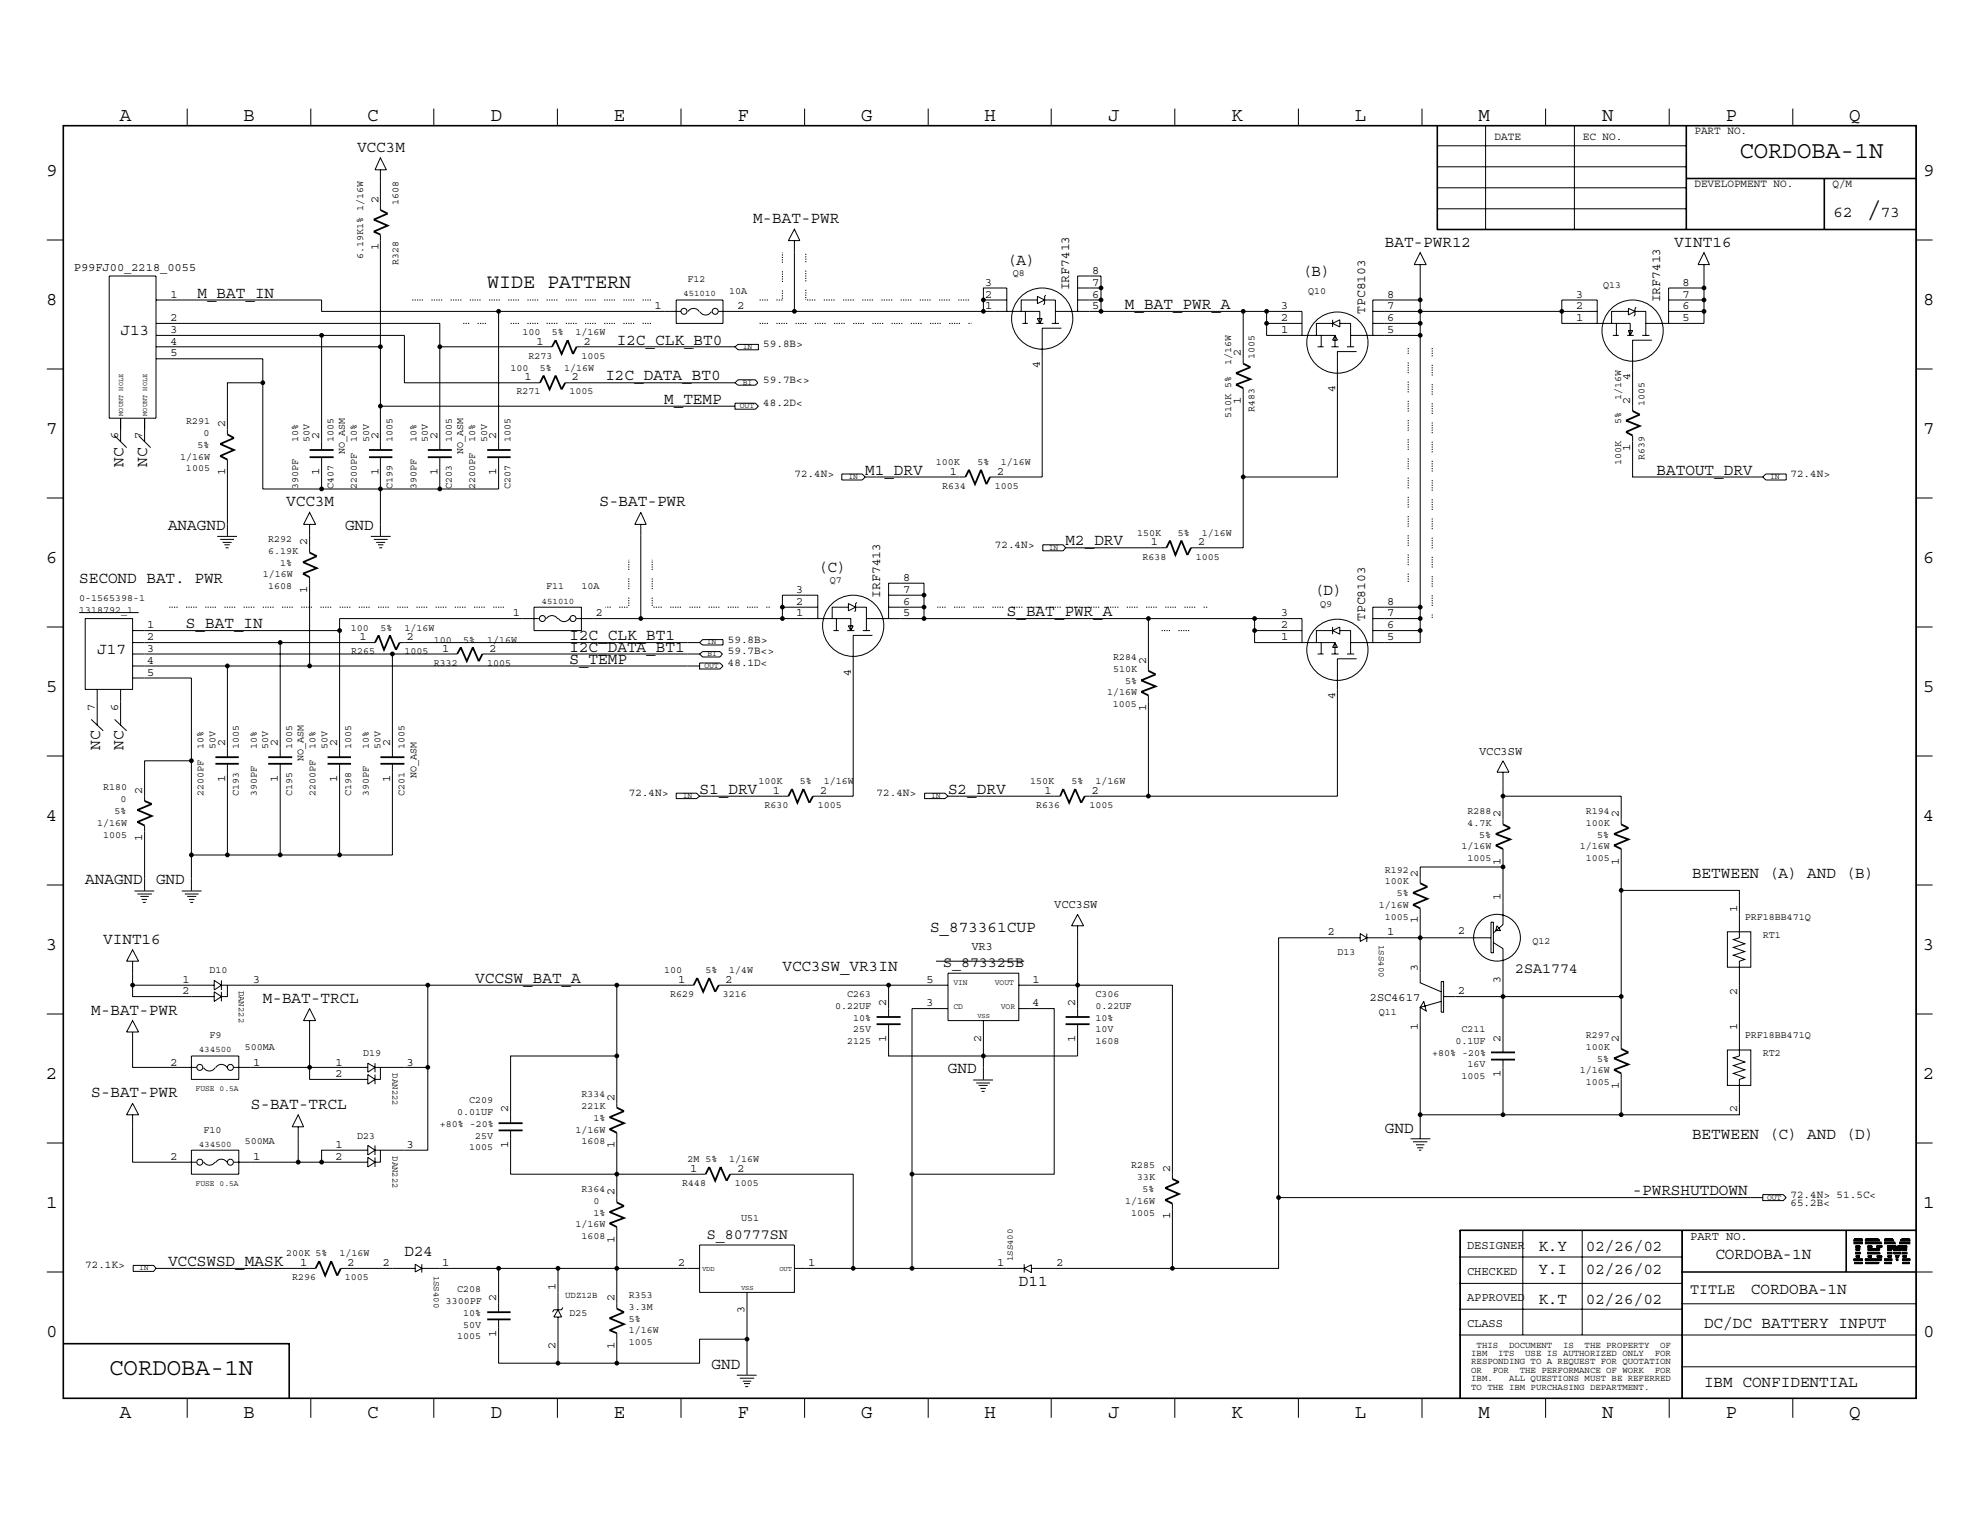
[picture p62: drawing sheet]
<svg xmlns="http://www.w3.org/2000/svg" width="279mm" height="216mm" viewBox="0 0 279 216" stroke-linecap="round" stroke-linejoin="round" font-family="sans-serif">
<defs><g id="words">
<g font-size="3.4">
<text x="245.4" y="22.3">CORDOBA-1N</text>
<text x="263.5" y="30.6">/</text>
<text x="15.4" y="194">CORDOBA-1N</text>
</g>
<text font-size="2.8" x="68.7" y="40.6">WIDE PATTERN</text>
<g font-size="2.7">
<text x="16.9" y="17">A</text>
<text x="34.4" y="17">B</text>
<text x="51.8" y="17">C</text>
<text x="69.3" y="17">D</text>
<text x="86.6" y="17">E</text>
<text x="104.1" y="17">F</text>
<text x="121.5" y="17">G</text>
<text x="138.9" y="17">H</text>
<text x="156.4" y="17">J</text>
<text x="173.7" y="17">K</text>
<text x="191.2" y="17">L</text>
<text x="208.6" y="17">M</text>
<text x="226.1" y="17">N</text>
<text x="243.5" y="17">P</text>
<text x="260.9" y="17">Q</text>
<text x="6.5" y="24.8">9</text>
<text x="271.4" y="24.8">9</text>
<text x="6.5" y="43">8</text>
<text x="271.4" y="43">8</text>
<text x="6.5" y="61.2">7</text>
<text x="271.4" y="61.2">7</text>
<text x="6.5" y="79.4">6</text>
<text x="271.4" y="79.4">6</text>
<text x="6.5" y="97.6">5</text>
<text x="271.4" y="97.6">5</text>
<text x="6.5" y="115.8">4</text>
<text x="271.4" y="115.8">4</text>
<text x="6.5" y="134">3</text>
<text x="271.4" y="134">3</text>
<text x="6.5" y="152.2">2</text>
<text x="271.4" y="152.2">2</text>
<text x="6.5" y="170.4">1</text>
<text x="271.4" y="170.4">1</text>
<text x="6.5" y="188.6">0</text>
<text x="271.4" y="188.6">0</text>
<text x="16.9" y="200.1">A</text>
<text x="34.4" y="200.1">B</text>
<text x="51.8" y="200.1">C</text>
<text x="69.3" y="200.1">D</text>
<text x="86.6" y="200.1">E</text>
<text x="104.1" y="200.1">F</text>
<text x="121.5" y="200.1">G</text>
<text x="138.9" y="200.1">H</text>
<text x="156.4" y="200.1">J</text>
<text x="173.7" y="200.1">K</text>
<text x="191.2" y="200.1">L</text>
<text x="208.6" y="200.1">M</text>
<text x="226.1" y="200.1">N</text>
<text x="243.5" y="200.1">P</text>
<text x="260.9" y="200.1">Q</text>
</g>
<g font-size="2.3">
<text x="50.4" y="21.5">VCC3M</text>
<text x="106.3" y="31.5">M-BAT-PWR</text>
<text x="195.4" y="34.8">BAT-PWR12</text>
<text x="236.2" y="34.8">VINT16</text>
<text x="258.7" y="30.6">62</text>
<text x="265.4" y="30.6">73</text>
<text x="27.9" y="42">M_BAT_IN</text>
<text x="142.1" y="37.3">(A)</text>
<text x="183.7" y="38.9">(B)</text>
<text x="17" y="47.3">J13</text>
<text x="158.7" y="43.6">M_BAT_PWR_A</text>
<text x="85.4" y="53.7">I2C_DATA_BT0</text>
<text x="87" y="48.7">I2C_CLK_BT0</text>
<text x="93.7" y="57">M_TEMP</text>
<text x="17.4" y="65.9" transform="rotate(-90 17.4 65.9)">NC</text>
<text x="20.7" y="65.9" transform="rotate(-90 20.7 65.9)">NC</text>
<text x="40.4" y="71.5">VCC3M</text>
<text x="84.6" y="71.5">S-BAT-PWR</text>
<text x="122.1" y="67">M1_DRV</text>
<text x="233.8" y="67">BATOUT_DRV</text>
<text x="23.7" y="74.8">ANAGND</text>
<text x="48.7" y="74.8">GND</text>
<text x="150.4" y="77">M2_DRV</text>
<text x="11.2" y="82.3">SECOND BAT. PWR</text>
<text x="115.4" y="80.7">(C)</text>
<text x="185.4" y="84">(D)</text>
<text x="26.2" y="88.6">S_BAT_IN</text>
<text x="142.1" y="87">S_BAT_PWR_A</text>
<text x="13.7" y="92.3">J17</text>
<text x="80.3" y="93.6">S_TEMP</text>
<text x="80.3" y="91.9">I2C_DATA_BT1</text>
<text x="80.3" y="90.3">I2C_CLK_BT1</text>
<text x="14.1" y="105.8" transform="rotate(-90 14.1 105.8)">NC</text>
<text x="17.4" y="105.8" transform="rotate(-90 17.4 105.8)">NC</text>
<text x="98.7" y="112">S1_DRV</text>
<text x="133.8" y="112">S2_DRV</text>
<text x="12" y="124.8">ANAGND</text>
<text x="22" y="124.8">GND</text>
<text x="238.8" y="124">BETWEEN (A) AND (B)</text>
<text x="131.2" y="131.5">S_873361CUP</text>
<text x="14.6" y="133.2">VINT16</text>
<text x="110.4" y="137">VCC3SW_VR3IN</text>
<text x="12.9" y="143.2">M-BAT-PWR</text>
<text x="37.1" y="141.5">M-BAT-TRCL</text>
<text x="67.1" y="138.7">VCCSW_BAT_A</text>
<text x="12.9" y="154.9">S-BAT-PWR</text>
<text x="133.8" y="151.5">GND</text>
<text x="35.4" y="156.5">S-BAT-TRCL</text>
<text x="195.4" y="159.9">GND</text>
<text x="238.8" y="160.7">BETWEEN (C) AND (D)</text>
<text x="230.4" y="168.7">-PWRSHUTDOWN</text>
<text x="23.7" y="178.6">VCCSWSD_MASK</text>
<text x="57.1" y="177.3">D24</text>
<text x="217.1" y="176.5">K.Y</text>
<text x="217.1" y="179.8">Y.I</text>
<text x="223.8" y="176.5">02/26/02</text>
<text x="223.8" y="179.8">02/26/02</text>
<text x="242.1" y="177.6">CORDOBA-1N</text>
<text x="143.8" y="181.5">D11</text>
<text x="217.1" y="184">K.T</text>
<text x="223.8" y="184">02/26/02</text>
<text x="247.1" y="182.6">CORDOBA-1N</text>
<text x="240.5" y="187.4">DC/DC BATTERY INPUT</text>
<text x="100.4" y="193.2">GND</text>
<text x="240.5" y="195.7">IBM CONFIDENTIAL</text>
</g>
<g font-size="2.1">
<text x="133.1" y="136.5">S_873325B</text>
<text x="213.8" y="137.3">2SA1774</text>
<text x="99.7" y="174.8">S_80777SN</text>
<text x="238.5" y="182.5">TITLE</text>
</g>
<g font-size="1.8">
<text x="150.9" y="41" transform="rotate(-90 150.9 41)">IRF7413</text>
<text x="192.6" y="44.3" transform="rotate(-90 192.6 44.3)">TPC8103</text>
<text x="234.3" y="42.7" transform="rotate(-90 234.3 42.7)">IRF7413</text>
<text x="124.2" y="84.3" transform="rotate(-90 124.2 84.3)">IRF7413</text>
<text x="192.6" y="87.6" transform="rotate(-90 192.6 87.6)">TPC8103</text>
</g>
<g font-size="1.7">
<text x="53.4" y="28.6" transform="rotate(-90 53.4 28.6)">2</text>
<text x="53.4" y="35.3" transform="rotate(-90 53.4 35.3)">1</text>
<text x="10.4" y="38.2">P99FJ00_2218_0055</text>
<text x="24" y="42">1</text>
<text x="139" y="42">2</text>
<text x="139" y="40.3">3</text>
<text x="154.1" y="40.3">7</text>
<text x="154.1" y="38.6">8</text>
<text x="154.1" y="42">6</text>
<text x="195.7" y="42">8</text>
<text x="222.4" y="42">3</text>
<text x="237.4" y="42">7</text>
<text x="237.4" y="40.3">8</text>
<text x="24" y="47">3</text>
<text x="24" y="45.3">2</text>
<text x="92.4" y="43.6">1</text>
<text x="104.1" y="43.6">2</text>
<text x="139" y="43.6">1</text>
<text x="154.1" y="43.6">5</text>
<text x="180.8" y="45.3">2</text>
<text x="180.8" y="47">1</text>
<text x="180.8" y="43.6">3</text>
<text x="195.7" y="43.6">7</text>
<text x="195.7" y="47">5</text>
<text x="195.7" y="45.3">6</text>
<text x="222.4" y="43.6">2</text>
<text x="222.4" y="45.3">1</text>
<text x="237.4" y="45.3">5</text>
<text x="237.4" y="43.6">6</text>
<text x="24" y="50.3">5</text>
<text x="24" y="48.7">4</text>
<text x="74" y="53.7">1</text>
<text x="75.7" y="48.7">1</text>
<text x="80.7" y="53.7">2</text>
<text x="82.4" y="48.7">2</text>
<text x="146.7" y="52" transform="rotate(-90 146.7 52)">4</text>
<text x="175.1" y="50.3" transform="rotate(-90 175.1 50.3)">2</text>
<text x="230" y="53.7" transform="rotate(-90 230 53.7)">4</text>
<text x="175.1" y="57" transform="rotate(-90 175.1 57)">1</text>
<text x="188.4" y="55.3" transform="rotate(-90 188.4 55.3)">4</text>
<text x="230" y="57" transform="rotate(-90 230 57)">2</text>
<text x="16.7" y="62" transform="rotate(-90 16.7 62)">6</text>
<text x="20.1" y="62" transform="rotate(-90 20.1 62)">7</text>
<text x="31.7" y="60.3" transform="rotate(-90 31.7 60.3)">2</text>
<text x="45" y="62" transform="rotate(-90 45 62)">2</text>
<text x="53.4" y="62" transform="rotate(-90 53.4 62)">2</text>
<text x="61.7" y="62" transform="rotate(-90 61.7 62)">2</text>
<text x="70" y="62" transform="rotate(-90 70 62)">2</text>
<text x="230" y="63.7" transform="rotate(-90 230 63.7)">1</text>
<text x="31.7" y="67" transform="rotate(-90 31.7 67)">1</text>
<text x="45" y="67" transform="rotate(-90 45 67)">1</text>
<text x="53.4" y="67" transform="rotate(-90 53.4 67)">1</text>
<text x="61.7" y="67" transform="rotate(-90 61.7 67)">1</text>
<text x="70" y="67" transform="rotate(-90 70 67)">1</text>
<text x="134" y="67">1</text>
<text x="140.7" y="67">2</text>
<text x="43.3" y="77" transform="rotate(-90 43.3 77)">2</text>
<text x="162.4" y="77">1</text>
<text x="169.1" y="77">2</text>
<text x="43.3" y="83.7" transform="rotate(-90 43.3 83.7)">1</text>
<text x="112.4" y="83.7">3</text>
<text x="127.4" y="83.7">7</text>
<text x="127.4" y="82">8</text>
<text x="20.7" y="88.6">1</text>
<text x="72.4" y="87">1</text>
<text x="84.1" y="87">2</text>
<text x="112.4" y="85.3">2</text>
<text x="112.4" y="87">1</text>
<text x="127.4" y="87">5</text>
<text x="127.4" y="85.3">6</text>
<text x="180.8" y="88.6">2</text>
<text x="180.8" y="87">3</text>
<text x="195.7" y="87">7</text>
<text x="195.7" y="85.3">8</text>
<text x="195.7" y="88.6">6</text>
<text x="20.7" y="91.9">3</text>
<text x="20.7" y="90.3">2</text>
<text x="20.7" y="95.3">5</text>
<text x="20.7" y="93.6">4</text>
<text x="50.7" y="90.3">1</text>
<text x="57.4" y="90.3">2</text>
<text x="62.4" y="91.9">1</text>
<text x="69.1" y="91.9">2</text>
<text x="120.1" y="95.3" transform="rotate(-90 120.1 95.3)">4</text>
<text x="161.7" y="93.6" transform="rotate(-90 161.7 93.6)">2</text>
<text x="180.8" y="90.3">1</text>
<text x="195.7" y="90.3">5</text>
<text x="13.4" y="100.3" transform="rotate(-90 13.4 100.3)">7</text>
<text x="16.7" y="100.3" transform="rotate(-90 16.7 100.3)">6</text>
<text x="161.7" y="100.3" transform="rotate(-90 161.7 100.3)">1</text>
<text x="188.4" y="98.6" transform="rotate(-90 188.4 98.6)">4</text>
<text x="31.7" y="105.3" transform="rotate(-90 31.7 105.3)">2</text>
<text x="39.2" y="105.3" transform="rotate(-90 39.2 105.3)">2</text>
<text x="47.6" y="105.3" transform="rotate(-90 47.6 105.3)">2</text>
<text x="55" y="105.3" transform="rotate(-90 55 105.3)">2</text>
<text x="208.7" y="106.5">VCC3SW</text>
<text x="20.1" y="112" transform="rotate(-90 20.1 112)">2</text>
<text x="31.7" y="110.3" transform="rotate(-90 31.7 110.3)">1</text>
<text x="39.2" y="110.3" transform="rotate(-90 39.2 110.3)">1</text>
<text x="47.6" y="110.3" transform="rotate(-90 47.6 110.3)">1</text>
<text x="55" y="110.3" transform="rotate(-90 55 110.3)">1</text>
<text x="109.1" y="112">1</text>
<text x="115.7" y="112">2</text>
<text x="147.4" y="112">1</text>
<text x="154.1" y="112">2</text>
<text x="20.1" y="118.7" transform="rotate(-90 20.1 118.7)">1</text>
<text x="211.8" y="115.3" transform="rotate(-90 211.8 115.3)">2</text>
<text x="228.4" y="115.3" transform="rotate(-90 228.4 115.3)">2</text>
<text x="200.1" y="123.7" transform="rotate(-90 200.1 123.7)">2</text>
<text x="211.8" y="122" transform="rotate(-90 211.8 122)">1</text>
<text x="228.4" y="122" transform="rotate(-90 228.4 122)">1</text>
<text x="148.8" y="128.2">VCC3SW</text>
<text x="187.4" y="132">2</text>
<text x="195.7" y="132">1</text>
<text x="200.1" y="130.3" transform="rotate(-90 200.1 130.3)">1</text>
<text x="205.7" y="131.8">2</text>
<text x="211.8" y="127" transform="rotate(-90 211.8 127)">1</text>
<text x="245.1" y="128.7" transform="rotate(-90 245.1 128.7)">1</text>
<text x="137.1" y="134">VR3</text>
<text x="200.1" y="137" transform="rotate(-90 200.1 137)">3</text>
<text x="25.7" y="140.3">2</text>
<text x="25.7" y="138.7">1</text>
<text x="35.7" y="138.7">3</text>
<text x="95.7" y="138.7">1</text>
<text x="102.4" y="138.7">2</text>
<text x="125.1" y="142" transform="rotate(-90 125.1 142)">2</text>
<text x="130.7" y="142">3</text>
<text x="130.7" y="138.7">5</text>
<text x="145.7" y="138.7">1</text>
<text x="145.7" y="142">4</text>
<text x="151.7" y="142" transform="rotate(-90 151.7 142)">2</text>
<text x="193.3" y="141.2">2SC4617</text>
<text x="205.7" y="140.3">2</text>
<text x="211.8" y="138.7" transform="rotate(-90 211.8 138.7)">3</text>
<text x="245.1" y="140.4" transform="rotate(-90 245.1 140.4)">2</text>
<text x="125.1" y="147" transform="rotate(-90 125.1 147)">1</text>
<text x="138.4" y="147" transform="rotate(-90 138.4 147)">2</text>
<text x="151.7" y="147" transform="rotate(-90 151.7 147)">1</text>
<text x="200.1" y="145.4" transform="rotate(-90 200.1 145.4)">1</text>
<text x="211.8" y="147" transform="rotate(-90 211.8 147)">2</text>
<text x="228.4" y="147" transform="rotate(-90 228.4 147)">2</text>
<text x="245.1" y="145.3" transform="rotate(-90 245.1 145.3)">1</text>
<text x="24" y="150.4">2</text>
<text x="35.7" y="150.4">1</text>
<text x="47.3" y="152">2</text>
<text x="47.3" y="150.4">1</text>
<text x="57.4" y="150.4">3</text>
<text x="86.7" y="155.4" transform="rotate(-90 86.7 155.4)">2</text>
<text x="211.8" y="152" transform="rotate(-90 211.8 152)">1</text>
<text x="228.4" y="153.7" transform="rotate(-90 228.4 153.7)">1</text>
<text x="47.3" y="162">1</text>
<text x="57.4" y="162">3</text>
<text x="71.7" y="157" transform="rotate(-90 71.7 157)">2</text>
<text x="245.1" y="157" transform="rotate(-90 245.1 157)">2</text>
<text x="24" y="163.7">2</text>
<text x="35.7" y="163.7">1</text>
<text x="47.3" y="163.7">2</text>
<text x="71.7" y="162.1" transform="rotate(-90 71.7 162.1)">1</text>
<text x="86.7" y="162.1" transform="rotate(-90 86.7 162.1)">1</text>
<text x="97.4" y="165.4">1</text>
<text x="104.1" y="165.4">2</text>
<text x="165.1" y="165.4" transform="rotate(-90 165.1 165.4)">2</text>
<text x="86.7" y="168.7" transform="rotate(-90 86.7 168.7)">2</text>
<text x="165.1" y="172" transform="rotate(-90 165.1 172)">1</text>
<text x="42.3" y="178.6">1</text>
<text x="49" y="178.6">2</text>
<text x="54" y="178.6">2</text>
<text x="62.4" y="178.6">1</text>
<text x="86.7" y="175.3" transform="rotate(-90 86.7 175.3)">1</text>
<text x="95.7" y="178.6">2</text>
<text x="114" y="178.6">1</text>
<text x="140.7" y="178.6">1</text>
<text x="149.1" y="178.6">2</text>
<text x="207" y="176.2">DESIGNER</text>
<text x="207" y="179.9">CHECKED</text>
<text x="238.5" y="175">PART NO.</text>
<text x="70" y="183.6" transform="rotate(-90 70 183.6)">2</text>
<text x="78.4" y="182" transform="rotate(-90 78.4 182)">1</text>
<text x="86.7" y="183.6" transform="rotate(-90 86.7 183.6)">2</text>
<text x="105.1" y="185.3" transform="rotate(-90 105.1 185.3)">3</text>
<text x="207" y="183.6">APPROVED</text>
<text x="70" y="188.7" transform="rotate(-90 70 188.7)">1</text>
<text x="78.4" y="190.3" transform="rotate(-90 78.4 190.3)">2</text>
<text x="86.7" y="190.3" transform="rotate(-90 86.7 190.3)">1</text>
<text x="207" y="187.2">CLASS</text>
</g>
<g font-size="1.6">
<text x="210.9" y="19.8">DATE</text>
<text x="223.4" y="19.8">EC NO.</text>
<text x="239.1" y="18.9">PART NO.</text>
<text x="239.1" y="26.4">DEVELOPMENT NO.</text>
<text x="258.6" y="26.4">Q/M</text>
<text x="107.7" y="48.9">59.8B&gt;</text>
<text x="107.7" y="57.3">48.2D&lt;</text>
<text x="107.7" y="54">59.7B&lt;&gt;</text>
<text x="112.1" y="67.3">72.4N&gt;</text>
<text x="252.6" y="67.3">72.4N&gt;</text>
<text x="140.4" y="77.3">72.4N&gt;</text>
<text x="102.7" y="94">48.1D&lt;</text>
<text x="102.7" y="92.3">59.7B&lt;&gt;</text>
<text x="102.7" y="90.7">59.8B&gt;</text>
<text x="88.7" y="112.4">72.4N&gt;</text>
<text x="123.7" y="112.4">72.4N&gt;</text>
<text x="252.6" y="170.2">65.2B&lt;</text>
<text x="252.6" y="169">72.4N&gt; 51.5C&lt;</text>
<text x="12" y="179">72.1K&gt;</text>
</g>
<g font-size="1.4">
<text x="56.2" y="29" transform="rotate(-90 56.2 29)">1608</text>
<text x="51.2" y="36.5" transform="rotate(-90 51.2 36.5)">6.19K1% 1/16W</text>
<text x="56.2" y="37.3" transform="rotate(-90 56.2 37.3)">R328</text>
<text x="97" y="39.8">F12</text>
<text x="102.9" y="41.5">10A</text>
<text x="142.9" y="38.9">Q8</text>
<text x="184.6" y="41.5">Q10</text>
<text x="226.2" y="40.6">Q13</text>
<text x="73.7" y="47.3">100</text>
<text x="77.9" y="47.3">5%</text>
<text x="81.2" y="47.3">1/16W</text>
<text x="72.1" y="52.3">100</text>
<text x="74.6" y="50.6">R273</text>
<text x="76.2" y="52.3">5%</text>
<text x="79.6" y="52.3">1/16W</text>
<text x="82" y="50.6">1005</text>
<text x="173.7" y="51.5" transform="rotate(-90 173.7 51.5)">1/16W</text>
<text x="177" y="50.6" transform="rotate(-90 177 50.6)">1005</text>
<text x="26.2" y="59.8">R291</text>
<text x="72.9" y="55.6">R271</text>
<text x="80.3" y="55.6">1005</text>
<text x="173.7" y="59" transform="rotate(-90 173.7 59)">510K 5%</text>
<text x="177" y="58.2" transform="rotate(-90 177 58.2)">R483</text>
<text x="228.8" y="59.8" transform="rotate(-90 228.8 59.8)">5%</text>
<text x="228.8" y="56.5" transform="rotate(-90 228.8 56.5)">1/16W</text>
<text x="232.1" y="57.3" transform="rotate(-90 232.1 57.3)">1005</text>
<text x="25.4" y="64.9">1/16W</text>
<text x="27.9" y="63.2">5%</text>
<text x="28.7" y="61.5">0</text>
<text x="42.1" y="62.3" transform="rotate(-90 42.1 62.3)">10%</text>
<text x="43.7" y="62.3" transform="rotate(-90 43.7 62.3)">50V</text>
<text x="47.1" y="62.3" transform="rotate(-90 47.1 62.3)">1005</text>
<text x="48.7" y="64" transform="rotate(-90 48.7 64)">NO_ASM</text>
<text x="50.4" y="62.3" transform="rotate(-90 50.4 62.3)">10%</text>
<text x="52.1" y="62.3" transform="rotate(-90 52.1 62.3)">50V</text>
<text x="55.4" y="62.3" transform="rotate(-90 55.4 62.3)">1005</text>
<text x="58.8" y="62.3" transform="rotate(-90 58.8 62.3)">10%</text>
<text x="60.4" y="62.3" transform="rotate(-90 60.4 62.3)">50V</text>
<text x="63.8" y="62.3" transform="rotate(-90 63.8 62.3)">1005</text>
<text x="65.4" y="64" transform="rotate(-90 65.4 64)">NO_ASM</text>
<text x="67.1" y="62.3" transform="rotate(-90 67.1 62.3)">10%</text>
<text x="68.7" y="62.3" transform="rotate(-90 68.7 62.3)">50V</text>
<text x="72.1" y="62.3" transform="rotate(-90 72.1 62.3)">1005</text>
<text x="132.1" y="65.6">100K</text>
<text x="137.9" y="65.6">5%</text>
<text x="141.2" y="65.6">1/16W</text>
<text x="228.8" y="65.6" transform="rotate(-90 228.8 65.6)">100K</text>
<text x="232.1" y="64.9" transform="rotate(-90 232.1 64.9)">R639</text>
<text x="26.2" y="66.5">1005</text>
<text x="42.1" y="69" transform="rotate(-90 42.1 69)">390PF</text>
<text x="47.1" y="69" transform="rotate(-90 47.1 69)">C407</text>
<text x="50.4" y="69" transform="rotate(-90 50.4 69)">2200PF</text>
<text x="55.4" y="69" transform="rotate(-90 55.4 69)">C199</text>
<text x="58.8" y="69" transform="rotate(-90 58.8 69)">390PF</text>
<text x="63.8" y="69" transform="rotate(-90 63.8 69)">C203</text>
<text x="67.1" y="69" transform="rotate(-90 67.1 69)">2200PF</text>
<text x="72.1" y="69" transform="rotate(-90 72.1 69)">C207</text>
<text x="132.9" y="69">R634</text>
<text x="140.4" y="69">1005</text>
<text x="37.8" y="76.5">R292</text>
<text x="160.4" y="75.6">150K</text>
<text x="166.2" y="75.6">5%</text>
<text x="169.6" y="75.6">1/16W</text>
<text x="37.1" y="81.4">1/16W</text>
<text x="37.8" y="83.1">1608</text>
<text x="37.8" y="78.1">6.19K</text>
<text x="39.5" y="79.8">1%</text>
<text x="77" y="83.1">F11</text>
<text x="82" y="83.1">10A</text>
<text x="117.1" y="82.3">Q7</text>
<text x="161.2" y="79">R638</text>
<text x="168.7" y="79">1005</text>
<text x="11.2" y="86.4">1318792_1</text>
<text x="11.2" y="84.8">0-1565398-1</text>
<text x="49.5" y="89">100</text>
<text x="53.7" y="89">5%</text>
<text x="57.1" y="89">1/16W</text>
<text x="186.3" y="85.7">Q9</text>
<text x="49.5" y="92.3">R265</text>
<text x="57.1" y="92.3">1005</text>
<text x="61.2" y="90.7">100</text>
<text x="61.2" y="94">R332</text>
<text x="65.4" y="90.7">5%</text>
<text x="68.7" y="90.7">1/16W</text>
<text x="68.7" y="94">1005</text>
<text x="157.1" y="93.1">R284</text>
<text x="157.1" y="94.8">510K</text>
<text x="156.2" y="98.1">1/16W</text>
<text x="157.1" y="99.8">1005</text>
<text x="158.8" y="96.5">5%</text>
<text x="28.7" y="105.7" transform="rotate(-90 28.7 105.7)">10%</text>
<text x="30.4" y="105.7" transform="rotate(-90 30.4 105.7)">50V</text>
<text x="33.7" y="105.7" transform="rotate(-90 33.7 105.7)">1005</text>
<text x="36.2" y="105.7" transform="rotate(-90 36.2 105.7)">10%</text>
<text x="37.8" y="105.7" transform="rotate(-90 37.8 105.7)">50V</text>
<text x="41.2" y="105.7" transform="rotate(-90 41.2 105.7)">1005</text>
<text x="42.8" y="107.4" transform="rotate(-90 42.8 107.4)">NO_ASM</text>
<text x="44.5" y="105.7" transform="rotate(-90 44.5 105.7)">10%</text>
<text x="46.2" y="105.7" transform="rotate(-90 46.2 105.7)">50V</text>
<text x="49.5" y="105.7" transform="rotate(-90 49.5 105.7)">1005</text>
<text x="52.1" y="105.7" transform="rotate(-90 52.1 105.7)">10%</text>
<text x="53.7" y="105.7" transform="rotate(-90 53.7 105.7)">50V</text>
<text x="57.1" y="105.7" transform="rotate(-90 57.1 105.7)">1005</text>
<text x="14.6" y="111.5">R180</text>
<text x="17" y="113.1">0</text>
<text x="28.7" y="112.4" transform="rotate(-90 28.7 112.4)">2200PF</text>
<text x="33.7" y="112.4" transform="rotate(-90 33.7 112.4)">C193</text>
<text x="36.2" y="112.4" transform="rotate(-90 36.2 112.4)">390PF</text>
<text x="41.2" y="112.4" transform="rotate(-90 41.2 112.4)">C195</text>
<text x="44.5" y="112.4" transform="rotate(-90 44.5 112.4)">2200PF</text>
<text x="49.5" y="112.4" transform="rotate(-90 49.5 112.4)">C198</text>
<text x="52.1" y="112.4" transform="rotate(-90 52.1 112.4)">390PF</text>
<text x="57.1" y="112.4" transform="rotate(-90 57.1 112.4)">C201</text>
<text x="58.8" y="109.8" transform="rotate(-90 58.8 109.8)">NO_ASM</text>
<text x="107" y="110.7">100K</text>
<text x="107.9" y="114">R630</text>
<text x="112.9" y="110.7">5%</text>
<text x="115.4" y="114">1005</text>
<text x="116.2" y="110.7">1/16W</text>
<text x="145.4" y="110.7">150K</text>
<text x="146.2" y="114">R636</text>
<text x="151.2" y="110.7">5%</text>
<text x="153.8" y="114">1005</text>
<text x="154.6" y="110.7">1/16W</text>
<text x="13.7" y="116.5">1/16W</text>
<text x="14.6" y="118.2">1005</text>
<text x="16.2" y="114.8">5%</text>
<text x="206.2" y="119.8">1/16W</text>
<text x="207.1" y="114.8">R288</text>
<text x="207.1" y="116.5">4.7K</text>
<text x="208.7" y="118.2">5%</text>
<text x="222.9" y="119.8">1/16W</text>
<text x="223.8" y="114.8">R194</text>
<text x="223.8" y="116.5">100K</text>
<text x="225.4" y="118.2">5%</text>
<text x="195.4" y="123.2">R192</text>
<text x="195.4" y="124.8">100K</text>
<text x="207.1" y="121.5">1005</text>
<text x="223.8" y="121.5">1005</text>
<text x="194.6" y="128.2">1/16W</text>
<text x="195.4" y="129.8">1005</text>
<text x="197.1" y="126.5">5%</text>
<text x="246.2" y="129.8">PRF18BB471Q</text>
<text x="29.5" y="137.3">D10</text>
<text x="93.7" y="137.3">100</text>
<text x="99.6" y="137.3">5%</text>
<text x="102.9" y="137.3">1/4W</text>
<text x="188.7" y="134.8">D13</text>
<text x="216.2" y="133.2">Q12</text>
<text x="248.8" y="132.3">RT1</text>
<text x="94.6" y="140.6">R629</text>
<text x="102" y="140.6">3216</text>
<text x="117.9" y="142.3">0.22UF</text>
<text x="119.5" y="140.6">C263</text>
<text x="154.6" y="142.3">0.22UF</text>
<text x="154.6" y="140.6">C306</text>
<text x="194.6" y="143.2">Q11</text>
<text x="29.5" y="146.5">F9</text>
<text x="34.5" y="148.2">500MA</text>
<text x="51.2" y="149">D19</text>
<text x="119.5" y="147.3">2125</text>
<text x="120.4" y="145.6">25V</text>
<text x="120.4" y="144">10%</text>
<text x="154.6" y="145.6">10V</text>
<text x="154.6" y="144">10%</text>
<text x="154.6" y="147.3">1608</text>
<text x="202.1" y="149">+80% -20%</text>
<text x="205.4" y="147.3">0.1UF</text>
<text x="206.2" y="145.6">C211</text>
<text x="223.8" y="146.5">R297</text>
<text x="223.8" y="148.2">100K</text>
<text x="225.4" y="149.9">5%</text>
<text x="246.2" y="146.5">PRF18BB471Q</text>
<text x="248.8" y="149">RT2</text>
<text x="66.2" y="155.7">C209</text>
<text x="82" y="154.9">R334</text>
<text x="206.2" y="152.3">1005</text>
<text x="207.1" y="150.6">16V</text>
<text x="222.9" y="151.5">1/16W</text>
<text x="223.8" y="153.2">1005</text>
<text x="28.7" y="159.9">F10</text>
<text x="34.5" y="161.5">500MA</text>
<text x="50.4" y="160.7">D23</text>
<text x="62.1" y="159">+80% -20%</text>
<text x="64.5" y="157.3">0.01UF</text>
<text x="67.1" y="160.7">25V</text>
<text x="81.2" y="159.9">1/16W</text>
<text x="82" y="161.5">1608</text>
<text x="82" y="156.5">221K</text>
<text x="83.7" y="158.2">1%</text>
<text x="66.2" y="162.3">1005</text>
<text x="96.3" y="167.3">R448</text>
<text x="97" y="164">2M 5%</text>
<text x="102.9" y="164">1/16W</text>
<text x="103.7" y="167.3">1005</text>
<text x="159.6" y="164.8">R285</text>
<text x="160.4" y="166.5">33K</text>
<text x="81.2" y="173.1">1/16W</text>
<text x="82" y="168.1">R364</text>
<text x="83.7" y="171.5">1%</text>
<text x="83.7" y="169.8">0</text>
<text x="104.6" y="172.3">U51</text>
<text x="158.7" y="169.8">1/16W</text>
<text x="159.6" y="171.5">1005</text>
<text x="161.2" y="168.1">5%</text>
<text x="40.4" y="177.3">200K 5%</text>
<text x="47.9" y="177.3">1/16W</text>
<text x="82" y="174.8">1608</text>
<text x="41.2" y="180.7">R296</text>
<text x="48.7" y="180.7">1005</text>
<text x="62.9" y="184">3300PF</text>
<text x="64.5" y="182.4">C208</text>
<text x="65.4" y="185.7">10%</text>
<text x="80.3" y="185.7">D25</text>
<text x="88.7" y="184.8">3.3M</text>
<text x="88.7" y="183.1">R353</text>
<text x="64.5" y="189">1005</text>
<text x="65.4" y="187.4">50V</text>
<text x="88.7" y="189.8">1005</text>
<text x="88.7" y="188.1">1/16W</text>
<text x="88.7" y="186.5">5%</text>
</g>
<g font-size="1.3">
<text x="96.4" y="41.8">451010</text>
<text x="76.5" y="85.2">451010</text>
<text x="194.6" y="133.3" transform="rotate(90 194.6 133.3)">1SS400</text>
<text x="33.7" y="139.8" transform="rotate(90 33.7 139.8)">DAN222</text>
<text x="28.1" y="148.5">434500</text>
<text x="55.4" y="151.5" transform="rotate(90 55.4 151.5)">DAN222</text>
<text x="28.1" y="161.8">434500</text>
<text x="55.4" y="163.2" transform="rotate(90 55.4 163.2)">DAN222</text>
<text x="142.9" y="178" transform="rotate(-90 142.9 178)">1SS400</text>
<text x="61.2" y="180" transform="rotate(90 61.2 180)">1SS400</text>
<text x="79.8" y="183.1">UDZ12B</text>
<text x="207.6" y="191.3">IBM</text>
<text x="208.4" y="190.2">THIS</text>
<text x="211.4" y="191.3">ITS</text>
<text x="212.9" y="190.2">DOCUMENT</text>
<text x="215.2" y="191.3">USE IS AUTHORIZED ONLY</text>
<text x="220.6" y="190.2">IS</text>
<text x="223.6" y="190.2">THE PROPERTY</text>
<text x="233.5" y="191.3">FOR</text>
<text x="234.3" y="190.2">OF</text>
<text x="207.6" y="192.5">RESPONDING TO A REQUEST FOR QUOTATION</text>
<text x="207.6" y="193.7">OR</text>
<text x="207.6" y="194.9">IBM.</text>
<text x="207.6" y="196.1">TO THE IBM PURCHASING DEPARTMENT.</text>
<text x="210.7" y="193.7">FOR</text>
<text x="212.9" y="194.9">ALL QUESTIONS MUST BE REFERRED</text>
<text x="214.5" y="193.7">THE PERFORMANCE OF WORK</text>
<text x="233.5" y="193.7">FOR</text>
</g>
<g font-size="1.1">
<text x="104.8" y="49.3">IN</text>
<text x="104.4" y="57.6">OUT</text>
<text x="104.8" y="54.3">BI</text>
<text x="119.7" y="67.6">IN</text>
<text x="249.8" y="67.6">IN</text>
<text x="148" y="77.6">IN</text>
<text x="99.4" y="94.3">OUT</text>
<text x="99.7" y="90.9">IN</text>
<text x="99.8" y="92.6">BI</text>
<text x="96.4" y="112.6">IN</text>
<text x="131.4" y="112.6">IN</text>
<text x="134.5" y="142.3">CD</text>
<text x="134.5" y="139">VIN</text>
<text x="140.4" y="139">VOUT</text>
<text x="141.2" y="142.3">VOR</text>
<text x="27.6" y="154">FUSE 0.5A</text>
<text x="27.6" y="167.3">FUSE 0.5A</text>
<text x="249.3" y="169.3">OUT</text>
<text x="19.6" y="179.2">IN</text>
</g>
<g font-size="1">
<text x="17.4" y="58.7" transform="rotate(-90 17.4 58.7)">MOUNT HOLE</text>
<text x="20.7" y="58.7" transform="rotate(-90 20.7 58.7)">MOUNT HOLE</text>
<text x="137.9" y="143.7">VSS</text>
<text x="99.1" y="179.3">VDD</text>
<text x="110" y="179.3">OUT</text>
<text x="104.6" y="182">VSS</text>
</g>
</g></defs>
<g fill="none" stroke="#000" stroke-width=".14">
<path d="M8.9 17.7h261.5v179.7h-261.5zM9 17.8h261.3v179.5h-261.3zM26.4 15.3v2.4M43.9 15.3v2.4M61.2 15.3v2.4M78.7 15.3v2.4M96.1 15.3v2.4M113.5 15.3v2.4M131 15.3v2.4M148.3 15.3v2.4M165.8 15.3v2.4M183.2 15.3v2.4"/>
<path d="M200.7 15.3v2.4M202.8 17.7v14.7h67.6M202.9 17.7v14.7M209.6 17.7v14.7M218.1 15.3v2.4M222.2 17.7v14.7M235.5 15.3v2.4M237.9 17.7v14.7M238 17.7v14.7M253 15.3v2.4M6.6 33.9h2.3M15.4 38.9h6.6v20.1h-6.6z"/>
<path d="M53.7 22.3l.8 1.7h-1.6zM53.7 24v5.6M53.7 33.1v30.4M112.1 32.3l.8 1.7h-1.6zM112.1 34v9.9M200.4 35.6l.9 1.7h-1.7zM200.4 37.3v10M202.8 32.3h67.6M202.8 26.5h35.1M202.8 23.5h35.1M202.8 20.6h35.1M202.9 29.5h35"/>
<path d="M237.9 25.2h32.5M237.9 25.1h32.5M240.5 35.6l.7 1.7h-1.6zM240.5 37.3v8.3h-8.3M257.4 25.2v7.2M257.5 25.2v7.2M270.4 33.9h2.3M6.6 52.1h2.3M17 59v3.3M20.4 59v3.3M22 42.3h23.4v1.6h50.7M22 45.6h40.1v17.9"/>
<path d="M22 47.3h35.1v6.7h19.1M22 48.9h31.7M22 50.6h15.1v3.4M45.4 47.3v16.2M53.7 57.3h50M62.1 48.9h15.8M70.4 43.9v19.6M79.8 54h23.9M81.4 48.9h22.3M95.4 42.3h6.6v3.3h-6.6zM97.1 44a.93 .93 0 0 1 1.6 0M100.4 44a.93 .93 0 0 1-1.6 0"/>
<path d="M101.4 43.9h45.3v1.7M103.7 48.9l.4-.3h2.9v.8h-2.9zM103.7 56.9h2.9l.4 .4-.4 .4h-2.9zM103.7 54l.4-.4h2.5l.3 .4-.3 .4h-2.5zM138.8 43.9v-3.3h3.3v3.3M138.8 42.3h3.3M144.3 45.6h.7M144.7 43.9v1.7M146.2 45.6h1M146.4 42.3h-2.3v1.6M146.4 45h.7l-.4 .6zM146.4 41.8l1 .5-1 .5z"/>
<path d="M147.4 42.3h1.5v3.3M147.6 41.7l-.2 .1v1l-.2 .2M148.4 45.6h1M148.9 43.9h34.8v3.4M149.8 46.3h-2.7v21h-7.4M152.1 42.3h3.3M152.1 43.9v-5h3.3v5M152.1 40.6h3.3M175.4 54.8v22.5h-7.3M175.4 43.9v7.4M178.7 45.6h5M178.7 43.9v3.4h9.7"/>
<path d="M185.9 48.9h.9M186.4 47.3v1.6M187.9 48.9h1M188 45.6h-2.2v1.7M188 45.1v1M188 45.6l1.1-.5v1zM188.4 47.3v1.6M188.4 47.3l.3 .7h-.7zM188.7 44a4.3 4.3 0 0 0-3.8 6.3 4.3 4.3 0 0 0 7.3 .6 4.3 4.3 0 0 0-2.7-6.8l-.8-.1M189.1 45.6h1.5v3.3M190.1 48.9h1M190.6 47.3h9.8"/>
<path d="M191.4 49.6h-2.7v17.7h-13.3M193.7 45.6h6.7M193.7 43.9h31.7M200.4 47.3v38.4h-6.7v5M200.4 42.3h-6.7v5M225.4 45.6v-3.3h-5v3.3h9.6v1.7M227.6 47.3h.8M228.1 45.6v1.7M229.6 47.3h.9M229.8 43.9h-2.4v1.7M229.8 46.7h.6l-.4 .6zM229.8 43.5l.9 .4-.9 .5z"/>
<path d="M230.7 43.9h1.5v3.4M230.9 43.3l-.2 .2v.9l-.2 .2M231.7 47.3h1M233.1 48h-2.7v10M235.5 42.3h5M235.5 43.9h5M240.5 40.6h-5v5M270.4 52.1h2.3M6.6 70.3h2.3M16.2 61.5l1.7 1.7M19.6 61.5l1.7 1.7M30.6 75.7h2.8"/>
<path d="M31.1 76.1h1.9M31.4 76.5h1.3M31.7 76.9h.7M31.8 77.3h.5M32.1 61.3v-7.3h5v15h16.6v-4.5M32.1 64.9v10.7M43.7 72.3l.8 1.7h-1.7zM43.7 74v4M45.4 64.5v4.5M52.3 75.7h2.8M52.7 76.1h2M53.1 76.5h1.3"/>
<path d="M53.3 76.9h.8M53.5 77.3h.4M62.1 69h-8.4v6.6M62.1 64.5v4.5M70.4 64.5v4.5h-8.3M90.4 72.3l.8 1.7h-1.6zM90.4 74v13.3M118.8 66.9h2.9l.4 .4-.4 .4h-2.9zM122.1 67.3h14.1M147.2 76.9h2.8l.4 .4-.4 .4h-2.8zM150.4 77.3h14.2M230.4 61.5v5.8h18.4"/>
<path d="M248.8 67.3l.4-.4h2.9v.8h-2.9zM270.4 70.3h2.3M6.6 88.5h2.3M11.2 86.4h8.4M12 87.3h6.7v10h-6.7zM13.7 97.3v5.1M17 97.3v5.1M18.7 95.7h8.3v29.9M18.7 92.3h45.8M18.7 90.7h34.2M18.7 89h29.2M18.7 94h25"/>
<path d="M32.1 94v12.8M39.5 90.7v16.1M43.7 81.4v12.6h55M55.4 92.3v14.5M56.4 90.7h42.3M68.1 92.3h30.6M75.4 85.7h6.6v3.3h-6.6zM76 87.3h-28.1v19.5M77.1 87.3a.93 .93 0 0 1 1.6 0M80.4 87.2a.93 .93 0 0 1-1.6 .1M81.4 87.3h29M98.7 93.6h2.9l.4 .4-.4 .4h-2.9z"/>
<path d="M98.7 90.7l.4-.4h2.9v.7h-2.9zM98.7 92.3l.4-.4h2.5l.3 .4-.3 .4h-2.5zM110.4 85.7v1.6h9.7v1.7M115.4 85.7h-5v-1.7h5v3.3M117.6 89h.8M118 87.3v1.7M119.5 89h1.1M119.7 85.7h-2.3v1.6M119.7 88.3h.7l-.3 .7zM119.7 85.2l1 .5-1 .5zM120.7 85.7h1.6v3.3M120.9 85l-.2 .2v1l-.1 .1"/>
<path d="M121.8 89h1M122.3 87.3h61.4v3.4M123.1 89.7h-2.7v22.7h-5.7M125.4 87.3v-5h5v5M125.4 85.7h5M125.4 84h5M162.1 87.3v7.4M162.1 98.1v14.3M177 87.3v3.4h11.4M177 89h6.7M185.9 92.3h.9M186.4 90.7v1.6"/>
<path d="M187.9 92.3h1M188 89h-2.2v1.7M188 88.5v1M188 89l1.1-.5v1zM188.4 90.7v1.6M188.4 90.7l.3 .7h-.7zM188.7 87.4a4.3 4.3 0 0 0-3.8 6.2 4.3 4.3 0 0 0 7.3 .7 4.3 4.3 0 0 0-2.7-6.9h-.8M189.1 89h1.5v3.3M190.1 92.3h1M191.4 93h-2.7v19.4h-35.6M193.7 89h6.7M193.7 87.3h6.7"/>
<path d="M200.4 85.7v5h-9.8M270.4 88.5h2.3M6.6 106.7h2.3M12.9 101.5l1.7 1.6M16.2 101.5l1.7 1.6M20.4 116.5v9.1M27 107.4h-6.6v5.6M32.1 107.8v12.8M39.5 107.8v12.8M47.9 107.8v12.8M55.4 107.8v12.8h-28.4M95.4 111.9h2.9l.4 .5-.4 .3h-2.9z"/>
<path d="M98.7 112.4h12.6M130.5 111.9h2.8l.5 .5-.5 .3h-2.8zM133.8 112.4h15.8M212.1 112.4h16.7v3.9M212.1 109v7.3M212.1 119.8v2.5M212.1 107.4l.8 1.6h-1.7zM228.8 119.8v5.8h16.6v6.7l-.8 .3 1.6 .6-1.6 .5 1.6 .6-1.6 .5 1.6 .6-.8 .2v13.4l-.8 .3 1.6 .6-1.6 .5 1.6 .6-1.6 .5 1.6 .6-.8 .2v5h-33.3M270.4 106.7h2.3M6.6 124.9h2.3M18.7 134l.9 1.6h-1.7zM18.7 135.6v5h11.5"/>
<path d="M18.7 139h11.5M19 125.7h2.8M19.4 126.2h2M19.8 126.5h1.2M20 126.9h.7M20.2 127.3h.4M25.7 125.7h2.7M26.1 126.2h1.9M26.4 126.5h1.3M26.7 126.9h.7M26.8 127.3h.5M30.2 140l1 .6-1 .7z"/>
<path d="M30.2 138.3l1 .7-1 .7zM31.2 139h66.7M31.2 138.3v1.4M31.2 140v1.3M32.1 139v1.6h-.9M60.4 139v23.3h-7.5M87 139v10h-14.9v9.5M101.4 139h24M132.1 135.6h12.4M133.8 137.3h10v6.7h-10zM133.8 139h-8.4v4.5M143.8 139h21.6v27.4"/>
<path d="M152.1 130.6v12.9M152.1 129l.8 1.6h-1.7zM191.9 132.3h-11.5v36.7h68.4M192.9 132.3l-1 .5v-1.1l1 .6h17.5M192.9 131.7v1.2M200.4 128.2v10.5l3 1.3M200.4 124.6v-2.3h11.7v8.2l-1.4 1.2M203.4 138.5h.3v4.3h-.3zM210.4 130.1h.3v4.4h-.3zM210.7 133l1.4 .9v6.7h16.7M211.2 130.6l.6 .7h-.7zM228.8 125.6v22.4"/>
<path d="M243.8 131.5h3.3v5h-3.3zM270.4 124.9h2.3M6.6 143.1h2.3M18.7 144l.9 1.6h-1.7zM18.7 145.6v5h9M18.7 157.3v6.7h9M18.7 155.7l.9 1.6h-1.7zM27 149h6.7v3.3h-6.7zM28.7 150.7a.93 .93 0 0 0 1.6 0M32 150.6a.93 .93 0 0 0-1.6 .1M33 150.6h10.7v1.7h8.2M42.1 157.3l.7 1.7h-1.6z"/>
<path d="M42.1 159v5M43.7 144v6.6h8.2M43.7 142.3l.8 1.7h-1.7zM51.9 151.6l1 .7-1 .7zM51.9 150l1 .6-1 .7zM52.9 150v1.3M52.9 151.6v1.4M52.9 150.6h7.5M53.7 150.6v1.7h-.8M72.1 159.5v6.2h27.5M87 149v7.3M87 159.9v9.8"/>
<path d="M125.4 144.5v4.5h26.7v-4.5M133.8 142.3h-5.1v36.7M137.3 152.4h2.8M137.8 152.8h1.9M138.1 153.2h1.3M138.3 153.6h.8M138.5 154h.4M138.8 144v8.3M143.8 142.3h5v23.4h-20.1M200.4 157.3h11.7M200.9 141.3l.4 1.4-.9-.5zM203.4 141.3l-3 .9v18.5"/>
<path d="M203.7 140.6h8.4v7.9M212.1 149.5v7.8M228.8 151.5v5.8M243.8 148.2h3.3v5h-3.3zM270.4 143.1h2.3M6.6 179.5h2.3M6.6 161.3h2.3M18.8 178.6h2.9l.3 .4-.3 .4h-2.9zM22 179h22.5M27 162.3h6.7v3.4h-6.7zM28.7 164a.93 .93 0 0 0 1.6 0M32 164a.93 .93 0 0 0-1.6 .1"/>
<path d="M33 164h18.9M48.1 179h10.5M51.9 162.3h-6.5v1.7M51.9 161.6l1 .7-1 .7zM51.9 163.3l1 .7-1 .7zM52.9 161.6v1.4M52.9 163.3v1.4M53.7 162.3v1.7h-.8M59.5 179l-.9 .5v-1.1l.9 .6h39.2M59.5 178.4v1.2M70.4 179v6.2M78.7 179v5.8l-.6 1h1.1l-.5-1"/>
<path d="M87 173.1v11.6M98.7 175.7h13.4v6.7h-13.4zM103 165.7h17.4v13.3M112.1 179h32.4l1 .6v-1.1l-1 .5M144.5 178.4v1.2M165.4 169.8v9.2M180.4 169v10h-34.9M199.1 160.7h2.7M199.4 161.1h2M199.8 161.5h1.2M200 162h.8M200.2 162.3h.4"/>
<path d="M206 173.7h64.4M206 177.4h31.3M206.1 173.6v23.7M214.9 173.6v14.8M223.3 173.6v14.8M237.3 173.6v23.7M237.3 179.5h35.4M237.4 173.6v23.7M248.8 168.6h2.8l.5 .4-.5 .4h-2.8zM260.5 173.6v5.9M261.6 177.8h1.2v.1h-1.2zM261.6 177.7h1.2v.1h-1.2z"/>
<path d="M261.6 177.6h1.2v.1h-1.2zM261.6 175.4h1.2v.1h-1.2zM261.6 175.3h1.2h-1.2zM261.6 175h1.2v.1h-1.2zM261.6 174.9h1.2v.1h-1.2zM261.6 178.3h1.2h-1.2M261.6 178.2h1.2h-1.2M261.6 178.1h1.2h-1.2M261.6 175.4h1.2h-1.2M261.6 174.8h1.2h-1.2M261.9 176.9h.6v.1h-.6zM261.9 176.8h.6v.1h-.6z"/>
<path d="M261.9 176.7h.6v.1h-.6zM261.9 176.2h.6v.1h-.6zM261.9 175.9h.6v.1h-.6zM261.9 175.9h.6h-.6zM261.9 177.4h.6h-.6M261.9 177.3h.6h-.6M261.9 177.2h.6h-.6M261.9 176.4h.6h-.6M261.9 175.8h.6h-.6M263.2 175h2v.1h-2zM263.2 174.9h2v.1h-2zM263.2 177.8h2.2v.1h-2.2z"/>
<path d="M263.2 177.7h2.2v.1h-2.2zM263.2 177.6h2.3v.1h-2.3zM263.2 175.4h2.3v.1h-2.3zM263.2 175.3h2.2h-2.2zM263.2 178.3h1.9h-1.9M263.2 178.2h2h-2M263.2 178.1h2h-2M263.2 174.8h1.9h-1.9M263.2 175.4h2.2h-2.2M263.6 176.9h1.7v.1h-1.7zM263.6 176.8h1.7v.1h-1.7zM263.6 176.7h1.6v.1h-1.6z"/>
<path d="M263.6 176.2h1.7v.1h-1.7zM263.6 175.9h.6v.1h-.6zM263.6 175.9h.6h-.6zM263.6 176.4h1.6h-1.6M263.6 176.4h1.7h-1.7M263.6 177.4h.6h-.6M263.6 177.3h.6h-.6M263.6 177.2h.6h-.6M263.6 175.8h.6h-.6M264.8 175.9h.7v.1h-.7zM264.8 175.9h.8h-.8zM264.8 177.4h.8h-.8"/>
<path d="M264.8 177.3h.8h-.8M264.8 177.2h.7h-.7M264.8 175.8h.8h-.8M265.9 177.8h1.1v.1h-1.1zM265.9 177.7h1.1v.1h-1.1zM265.9 177.6h1.1v.1h-1.1zM265.9 175.4h1.6v.1h-1.6zM265.9 175.3h1.5h-1.5zM265.9 175h1.3v.1h-1.3zM265.9 174.9h1.2v.1h-1.2zM265.9 178.3h1.1h-1.1M265.9 178.2h1.1h-1.1"/>
<path d="M265.9 178.1h1.1h-1.1M265.9 175.4h1.5h-1.5M265.9 174.8h1.2h-1.2M266.4 176.9h.6v.1h-.6zM266.4 176.8h.6v.1h-.6zM266.4 176.7h.6v.1h-.6zM266.4 176.2h.6v.1h-.6zM266.4 175.9h1.2v.1h-1.2zM266.4 175.9h1.2h-1.2zM266.4 177.4h.6h-.6M266.4 177.3h.6h-.6M266.4 177.2h.6h-.6"/>
<path d="M266.4 176.4h.6h-.6M266.4 175.8h1.1h-1.1M267 176.2h1.4v.1h-1.4zM267.1 176.4h1.2h-1.2M267.2 176.8h1v.1h-1zM267.2 176.7h1v.1h-1zM267.3 176.9h.9v.1h-.9zM267.5 177.4h.5h-.5M267.5 177.3h.5h-.5M267.5 177.2h.6h-.6M267.5 177.6h.3v.1h-.3zM267.6 177.8h.2v.1h-.2z"/>
<path d="M267.6 177.7h.2v.1h-.2zM267.8 175.9h1.3v.1h-1.3zM267.8 175.9h1.3h-1.3zM267.8 175.8h1.3h-1.3M268.1 175.4h1.4v.1h-1.4zM268.1 175.3h1.4h-1.4zM268.1 175.4h1.4h-1.4M268.2 175h1.3v.1h-1.3zM268.2 174.9h1.3v.1h-1.3zM268.3 174.8h1.2h-1.2M268.5 177.8h1v.1h-1zM268.5 177.7h1v.1h-1z"/>
<path d="M268.5 177.6h1v.1h-1zM268.5 176.9h.6v.1h-.6zM268.5 176.8h.6v.1h-.6zM268.5 176.7h.6v.1h-.6zM268.5 176.2h.6v.1h-.6zM268.5 178.3h1h-1M268.5 178.2h1h-1M268.5 178.1h1h-1M268.5 177.4h.6h-.6M268.5 177.3h.6h-.6M268.5 177.2h.6h-.6M268.5 176.4h.6h-.6"/>
<path d="M270.4 173.6h-64.4v23.7M270.4 161.3h2.3M8.9 189.6h31.9v7.7M8.9 189.7h31.9M26.4 197.3v2.8M43.9 197.3v2.8M61.2 197.3v2.8M78.7 197.3v2.8M78.7 192.4h20v-3.4h6.7v5M78.7 185.8v6.6h-8.3v-6.2M79.4 184.5l-.2 .3h-1.1l-.1 .4M87 188.1v4.3"/>
<path d="M96.1 197.3v2.8M104 194.1h2.8M104.4 194.5h2M104.8 194.9h1.2M105 195.2h.8M105.2 195.7h.4M105.4 182.4v6.6M113.5 197.3v2.8M131 197.3v2.8M148.3 197.3v2.8M165.8 197.3v2.8M183.2 197.3v2.8"/>
<path d="M200.7 197.3v2.8M206 188.4h64.4M206 184.7h31.3M206 181.1h31.3M218.1 197.3v2.8M235.5 197.3v2.8M237.3 192.9h33.1M237.3 184h33.1M253 197.3v2.8"/>
<circle cx="96.5" cy="43.9" r=".42"/>
<circle cx="100.9" cy="43.9" r=".42"/>
<circle cx="147.1" cy="45" r="4.3"/>
<circle cx="230.4" cy="46.7" r="4.3"/>
<circle cx="76.5" cy="87.3" r=".42"/>
<circle cx="80.9" cy="87.3" r=".42"/>
<circle cx="120.4" cy="88.3" r="4.3"/>
<circle cx="211.2" cy="132.3" r="3.3"/>
<circle cx="28.2" cy="150.6" r=".42"/>
<circle cx="32.5" cy="150.6" r=".42"/>
<circle cx="28.2" cy="164" r=".42"/>
<circle cx="32.5" cy="164" r=".42"/>
</g>
<g fill="none" stroke="#000" stroke-width=".25">
<path d="M53.7 29.6l1 .5-2 .9 2 .8-2 .9 1 .4M76.2 54l.5-1 .9 1.9 .8-1.9 .8 1.9 .6-.9M77.9 48.9l.5-.9 .8 2 .9-2 .8 2 .5-1.1M175.4 51.3l1 .5-2 .9 2 .8-2 .8 1 .5M230.4 58l1 .5-2 .9 2 .7-2 .9 1 .5M32.1 61.3l.9 .5-1.9 .9 1.9 .8-1.9 .8 1 .6M43.7 78l1 .5-1.9 .8 1.9 .9-1.9 .7 .9 .5M43.7 64.5h3.4M43.7 63.5h3.4M52.1 64.5h3.3M52.1 63.5h3.3M60.4 64.5h3.4"/>
<path d="M60.4 63.5h3.4M68.7 64.5h3.4M68.7 63.5h3.4M136.2 67.3l.5-1 .9 2 .8-2 .8 2 .5-1M164.6 77.3l.5-1 .8 2 .8-2 .9 2 .5-1M52.9 90.7l.5-1 .8 2 .8-2 .9 2 .5-1M64.5 92.3l.5-.9 .9 1.9 .8-1.9 .9 1.9 .5-1M162.1 94.7l1 .5-2.1 .8 2.1 .9-2.1 .7 1.1 .5M20.4 113l1 .5-2 .8 2 .8-2 .9 1 .5M30.4 107.8h3.3M30.4 106.8h3.3M37.8 107.8h3.4"/>
<path d="M37.8 106.8h3.4M46.2 107.8h3.3M46.2 106.8h3.3M53.7 107.8h3.4M53.7 106.8h3.4M111.3 112.4l.5-1.1 .7 2 .9-2 .8 2 .5-.9M149.6 112.4l.4-1.1 .9 2 .8-2 .9 2 .5-.9M212.1 116.3l1 .5-2 .9 2 .7-2 .9 1 .5M228.8 116.3l1 .5-2 .9 2 .7-2 .9 1 .5M97.9 139l.5-1 .8 2 .9-2 .8 2 .5-1M200.4 124.6l1 .5-2 .9 2 .8-2 .9 1 .5M70.4 159.5h3.3"/>
<path d="M70.4 158.5h3.3M87 156.3l1.1 .5-2.1 .8 2.1 .9-2.1 .8 1 .6M123.7 144.5h3.4M123.7 143.5h3.4M150.4 144.5h3.4M150.4 143.5h3.4M210.4 149.5h3.4M210.4 148.5h3.4M228.8 148l1 .5-2 .9 2 .8-2 .8 1 .5M44.5 179l.5-1 .9 2 .8-2 .9 2 .5-1M87 169.7l1.1 .5-2.1 .8 2.1 .9-2.1 .7 1 .5M99.6 165.7l.5-1 .8 1.9 .8-1.9 .8 1.9 .5-.9"/>
<path d="M165.4 166.4l1 .4-2 .8 2 .9-2 .8 1 .5M68.7 186.2h3.4M68.7 185.2h3.4M87 184.7l1.1 .5-2.1 .8 2.1 .9-2.1 .8 1 .4"/>
</g>
<g fill="none" stroke="#000" stroke-width=".14" stroke-dasharray=".2 .2 .2 .2 .2 .2 .2 .2 .2 1.2" stroke-dashoffset=".2" stroke-linecap="butt">
<path d="M113.7 35.6v6.7M68.7 45.6h-3.3M92 42.3h-34.9M92 45.6h-19.9M107 42.3h3.4M107 45.6h30.1M110.4 42.3v-6.7M113.7 42.3h23.4M202.1 48.9v38.4M23.7 85.7h48.4M88.7 85.7v-6.7M88.7 85.7h-3.3"/>
<path d="M92 85.7v-6.7M92 85.7h16.7M132.1 85.7h38.3M163.7 89h5M198.7 82.3v-33.4"/>
</g>
<g fill="#000">
<circle cx="37.1" cy="54" r=".34"/>
<circle cx="45.4" cy="47.3" r=".34"/>
<circle cx="53.7" cy="48.9" r=".34"/>
<circle cx="53.7" cy="57.3" r=".34"/>
<circle cx="62.1" cy="48.9" r=".34"/>
<circle cx="70.4" cy="43.9" r=".34"/>
<circle cx="112.1" cy="43.9" r=".34"/>
<circle cx="138.8" cy="42.3" r=".34"/>
<circle cx="138.8" cy="43.9" r=".34"/>
<circle cx="155.4" cy="43.9" r=".34"/>
<circle cx="155.4" cy="40.6" r=".34"/>
<circle cx="155.4" cy="42.3" r=".34"/>
<circle cx="175.4" cy="43.9" r=".34"/>
<circle cx="178.7" cy="45.6" r=".34"/>
<circle cx="178.7" cy="43.9" r=".34"/>
<circle cx="200.4" cy="47.3" r=".34"/>
<circle cx="200.4" cy="45.6" r=".34"/>
<circle cx="200.4" cy="42.3" r=".34"/>
<circle cx="200.4" cy="43.9" r=".34"/>
<circle cx="220.4" cy="43.9" r=".34"/>
<circle cx="240.5" cy="43.9" r=".34"/>
<circle cx="240.5" cy="42.3" r=".34"/>
<circle cx="240.5" cy="40.6" r=".34"/>
<circle cx="45.4" cy="69" r=".34"/>
<circle cx="53.7" cy="69" r=".34"/>
<circle cx="62.1" cy="69" r=".34"/>
<circle cx="175.4" cy="67.3" r=".34"/>
<circle cx="32.1" cy="94" r=".34"/>
<circle cx="39.5" cy="90.7" r=".34"/>
<circle cx="43.7" cy="94" r=".34"/>
<circle cx="47.9" cy="89" r=".34"/>
<circle cx="55.4" cy="92.3" r=".34"/>
<circle cx="90.4" cy="87.3" r=".34"/>
<circle cx="110.4" cy="85.7" r=".34"/>
<circle cx="110.4" cy="87.3" r=".34"/>
<circle cx="130.4" cy="87.3" r=".34"/>
<circle cx="130.4" cy="85.7" r=".34"/>
<circle cx="130.4" cy="84" r=".34"/>
<circle cx="162.1" cy="87.3" r=".34"/>
<circle cx="177" cy="89" r=".34"/>
<circle cx="177" cy="87.3" r=".34"/>
<circle cx="200.4" cy="87.3" r=".34"/>
<circle cx="200.4" cy="85.7" r=".34"/>
<circle cx="200.4" cy="89" r=".34"/>
<circle cx="27" cy="107.3" r=".34"/>
<circle cx="162.1" cy="112.3" r=".34"/>
<circle cx="212.1" cy="112.3" r=".34"/>
<circle cx="18.7" cy="139" r=".34"/>
<circle cx="27" cy="120.6" r=".34"/>
<circle cx="32.1" cy="120.6" r=".34"/>
<circle cx="39.5" cy="120.6" r=".34"/>
<circle cx="47.9" cy="120.6" r=".34"/>
<circle cx="60.4" cy="139" r=".34"/>
<circle cx="87" cy="139" r=".34"/>
<circle cx="125.4" cy="139" r=".34"/>
<circle cx="152.1" cy="139" r=".34"/>
<circle cx="200.4" cy="132.3" r=".34"/>
<circle cx="212.1" cy="122.3" r=".34"/>
<circle cx="228.8" cy="125.6" r=".34"/>
<circle cx="43.7" cy="150.6" r=".34"/>
<circle cx="60.4" cy="150.6" r=".34"/>
<circle cx="87" cy="149" r=".34"/>
<circle cx="138.8" cy="149" r=".34"/>
<circle cx="200.4" cy="157.3" r=".34"/>
<circle cx="212.1" cy="157.3" r=".34"/>
<circle cx="212.1" cy="140.6" r=".34"/>
<circle cx="228.8" cy="140.6" r=".34"/>
<circle cx="228.8" cy="157.3" r=".34"/>
<circle cx="42.1" cy="164" r=".34"/>
<circle cx="45.4" cy="164" r=".34"/>
<circle cx="70.4" cy="179" r=".34"/>
<circle cx="78.7" cy="179" r=".34"/>
<circle cx="87" cy="179" r=".34"/>
<circle cx="87" cy="165.7" r=".34"/>
<circle cx="120.4" cy="179" r=".34"/>
<circle cx="128.7" cy="179" r=".34"/>
<circle cx="128.7" cy="165.7" r=".34"/>
<circle cx="165.4" cy="179" r=".34"/>
<circle cx="180.4" cy="169" r=".34"/>
<circle cx="78.7" cy="192.4" r=".34"/>
<circle cx="87" cy="192.4" r=".34"/>
<circle cx="105.4" cy="189" r=".34"/>
</g>
<use href="#words"/>
</svg>
